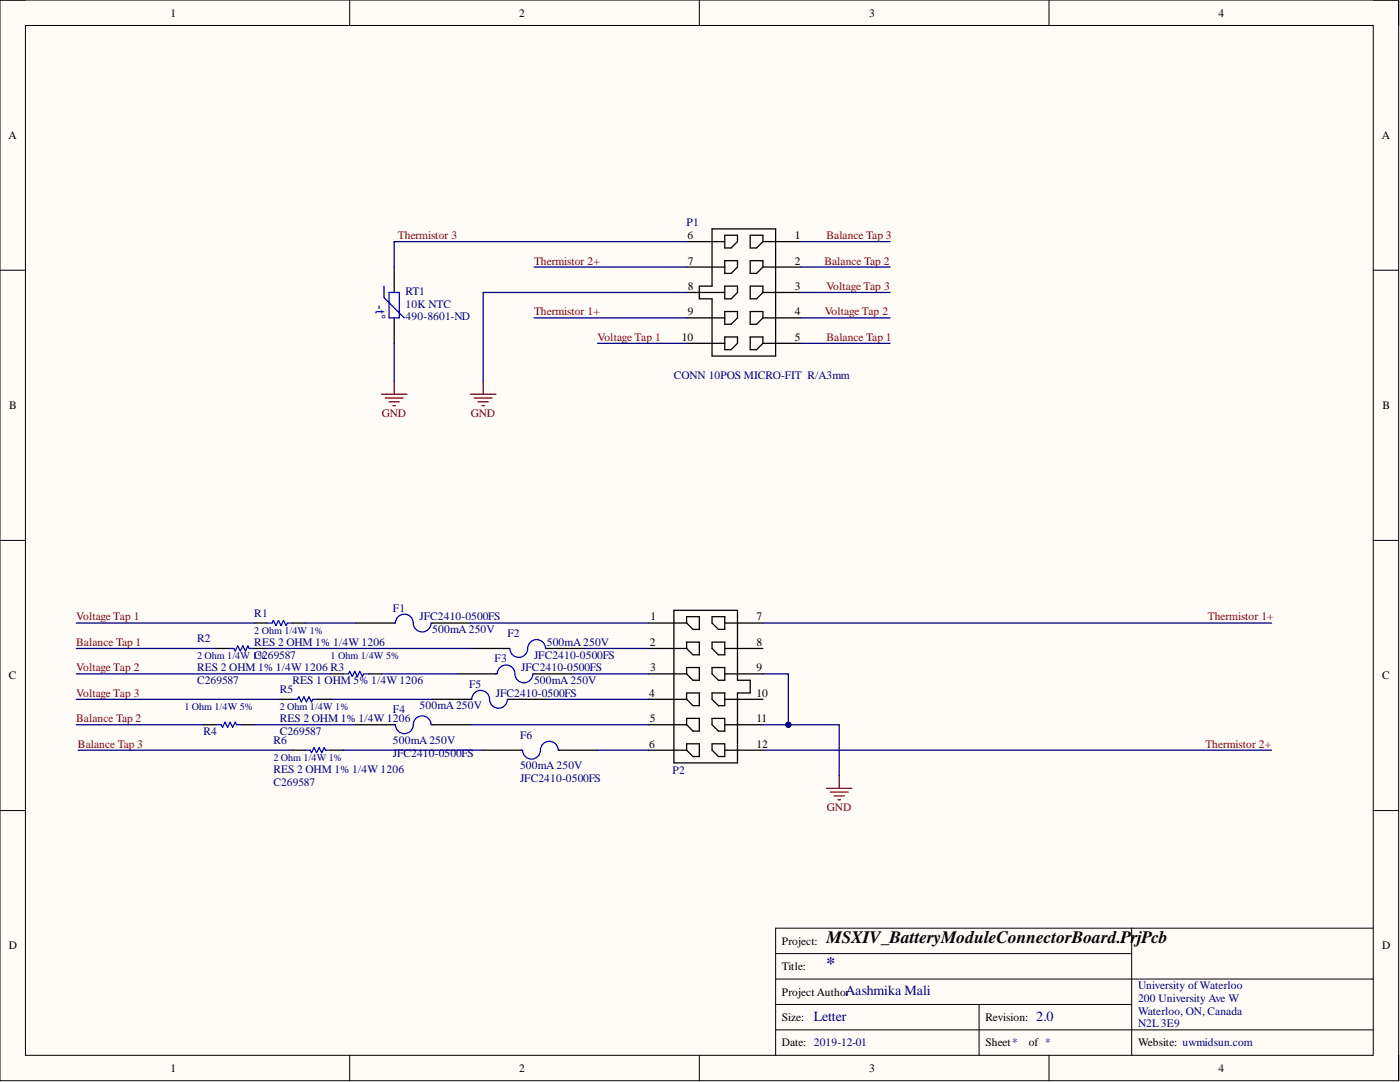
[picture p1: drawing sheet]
<svg xmlns="http://www.w3.org/2000/svg" width="279mm" height="216mm" viewBox="0 0 279 216" stroke-linecap="round" stroke-linejoin="round" font-family="sans-serif">
<defs><g id="words">
<text font-size="3.5" x="164.9" y="188.3">MSXIV_BatteryModuleConnectorBoard.PrjPcb</text>
<text font-size="3.5" fill="#000080" x="164.9" y="193.3">*</text>
<g font-size="2.8" fill="#000080">
<text x="162.4" y="203.6">Letter</text>
<text x="168.8" y="198.6">Aashmika Mali</text>
<text x="206.8" y="203.6">2.0</text>
</g>
<text font-size="2.7" fill="#00f" x="74.9" y="60.9" transform="rotate(90 74.9 60.9)">-t°</text>
<g font-size="2.3">
<text x="34" y="3.3">1</text>
<text x="103.6" y="3.3">2</text>
<text x="173.5" y="3.3">3</text>
<text x="243.2" y="3.3">4</text>
<text x="1.7" y="27.7">A</text>
<text x="275.8" y="27.7">A</text>
<text x="137.2" y="47.7">6</text>
<text x="158.6" y="47.7">1</text>
<text x="137.3" y="52.8">7</text>
<text x="158.6" y="52.8">2</text>
<text x="137.3" y="57.9">8</text>
<text x="158.6" y="57.9">3</text>
<text x="137.3" y="62.9">9</text>
<text x="158.6" y="62.9">4</text>
<text x="136.1" y="68">10</text>
<text x="158.6" y="68">5</text>
<text x="1.9" y="81.6">B</text>
<text x="275.9" y="81.6">B</text>
<text x="129.8" y="123.8">1</text>
<text x="151" y="123.8">7</text>
<text x="129.7" y="128.9">2</text>
<text x="151" y="128.9">8</text>
<text x="1.8" y="135.6">C</text>
<text x="129.8" y="134">3</text>
<text x="151" y="134">9</text>
<text x="275.8" y="135.6">C</text>
<text x="129.6" y="139">4</text>
<text x="151" y="139">10</text>
<text x="129.6" y="149.2">6</text>
<text x="129.7" y="144.1">5</text>
<text x="151" y="144.1">11</text>
<text x="151" y="149.2">12</text>
<text x="1.8" y="189.4">D</text>
<text x="156.1" y="188.5">Project:</text>
<text x="275.8" y="189.4">D</text>
<text x="156.1" y="193.6">Title:</text>
<text x="156.1" y="203.7">Size:</text>
<text x="156.1" y="198.7">Project Author</text>
<text x="196.7" y="203.7">Revision:</text>
<text x="156.1" y="208.8">Date: 2019-12-01</text>
<text x="196.7" y="208.8">Sheet*</text>
<text x="205.3" y="208.8">of *</text>
<text x="227.1" y="208.8">Website: uwmidsun.com</text>
<text x="34" y="213.9">1</text>
<text x="103.6" y="213.9">2</text>
<text x="173.5" y="213.9">3</text>
<text x="243.2" y="213.9">4</text>
</g>
<g font-size="2.3" fill="#800000">
<text x="79.4" y="47.7">Thermistor 3</text>
<text x="164.9" y="47.7">Balance Tap 3</text>
<text x="106.6" y="52.8">Thermistor 2+</text>
<text x="164.5" y="52.8">Balance Tap 2</text>
<text x="164.9" y="57.9">Voltage Tap 3</text>
<text x="106.6" y="62.9">Thermistor 1+</text>
<text x="164.6" y="62.9">Voltage Tap 2</text>
<text x="119.3" y="68">Voltage Tap 1</text>
<text x="164.9" y="68">Balance Tap 1</text>
<text x="76.2" y="83.2">GND</text>
<text x="94" y="83.2">GND</text>
<text x="15.2" y="123.8">Voltage Tap 1</text>
<text x="241.1" y="123.8">Thermistor 1+</text>
<text x="15.2" y="128.9">Balance Tap 1</text>
<text x="15.2" y="134">Voltage Tap 2</text>
<text x="15.2" y="139">Voltage Tap 3</text>
<text x="15.2" y="144.1">Balance Tap 2</text>
<text x="15.6" y="149.2">Balance Tap 3</text>
<text x="240.6" y="149.2">Thermistor 2+</text>
<text x="165" y="161.9">GND</text>
</g>
<g font-size="2.3" fill="#000080">
<text x="137" y="45.2">P1</text>
<text x="80.9" y="58.9">RT1</text>
<text x="80.9" y="63.9">490-8601-ND</text>
<text x="80.9" y="61.4">10K NTC</text>
<text x="134.5" y="75.6">CONN 10POS MICRO-FIT R/A3mm</text>
<text x="50.8" y="123.1">R1</text>
<text x="78.4" y="122">F1</text>
<text x="83.7" y="123.8">JFC2410-0500FS</text>
<text x="39.3" y="128.1">R2</text>
<text x="50.8" y="131.4">C269587</text>
<text x="50.8" y="128.9">RES 2 OHM 1% 1/4W 1206</text>
<text x="86.3" y="126.3">500mA250V</text>
<text x="101.3" y="127.1">F2</text>
<text x="106.6" y="131.4">JFC2410-0500FS</text>
<text x="109.1" y="128.9">500mA250V</text>
<text x="39.3" y="136.5">C269587</text>
<text x="39.3" y="134">RES 2 OHM 1% 1/4W 1206 R3</text>
<text x="58.4" y="136.5">RES 1 OHM 5% 1/4W 1206</text>
<text x="93.6" y="137.3">F5</text>
<text x="98.7" y="132.2">F3</text>
<text x="104" y="134">JFC2410-0500FS</text>
<text x="106.6" y="136.5">500mA250V</text>
<text x="55.8" y="138.3">R5</text>
<text x="78.4" y="142.3">F4</text>
<text x="83.7" y="141.6">500mA250V</text>
<text x="99" y="139">JFC2410-0500FS</text>
<text x="40.6" y="146.6">R4</text>
<text x="54.6" y="148.4">R6</text>
<text x="55.8" y="146.6">C269587</text>
<text x="55.8" y="144.1">RES 2 OHM 1% 1/4W 1206</text>
<text x="78.4" y="148.4">500mA250V</text>
<text x="103.8" y="147.4">F6</text>
<text x="54.6" y="154.3">RES 2 OHM 1% 1/4W 1206</text>
<text x="78.4" y="151">JFC2410-0500FS</text>
<text x="103.8" y="153.5">500mA250V</text>
<text x="134.2" y="154.5">P2</text>
<text x="54.6" y="156.8">C269587</text>
<text x="103.8" y="156">JFC2410-0500FS</text>
<text x="227.1" y="197.4">University ofWaterloo</text>
<text x="227.1" y="199.9">200 University Ave W</text>
<text x="227.1" y="202.5">Waterloo, ON, Canada</text>
<text x="227.1" y="205">N2L3E9</text>
</g>
<g font-size="2" fill="#000080">
<text x="39.3" y="131.5">2 Ohm 1/4W 1%</text>
<text x="50.8" y="126.4">2 Ohm 1/4W 1%</text>
<text x="66" y="131.5">1 Ohm 1/4W 5%</text>
<text x="36.8" y="141.7">1 Ohm 1/4W 5%</text>
<text x="55.8" y="141.7">2 Ohm 1/4W 1%</text>
<text x="54.6" y="151.8">2 Ohm 1/4W 1%</text>
</g>
</g></defs>
<path d="M0 0h279.1v215.7h-279.1z" fill-rule="evenodd" fill="#fffcf8"/>
<path d="M0 0h279.1v215.7h-279.1z" fill="none" stroke="#000" stroke-width=".2"/>
<path d="M5.1 5.1h269v205.5h-269z" fill-rule="evenodd" fill="#fffcf8"/>
<g fill="none" stroke="#000" stroke-width=".2">
<path d="M0 0h5.1M5.1 5.1h269v205.5h-269zM69.8 0v5.1M139.6 0v5.1M209.4 0v5.1M274.1 0h5v5.1M0 53.9h5.1M274.1 53.9h5M0 107.8h5.1M274.1 107.8h5M0 161.7h5.1M274.1 161.7h5"/>
<path d="M154.8 195.4h119.3M154.8 190.3h71M225.8 185.2v25.4M274.1 185.2h-119.3v25.4M69.8 210.6v5.1M139.6 210.6v5.1M154.8 200.4h71M154.8 205.5h119.3M195.4 200.4v10.2M209.4 210.6v5.1M279.1 210.6v5.1"/>
</g>
<g fill="none" stroke="#800000" stroke-width=".25">
<path d="M76.1 78.7h5.1M76.9 79.4h3.5M78.7 76.1v2.6M93.9 78.7h5.1M94.7 79.4h3.5M96.4 76.1v2.6M77.7 80.2h2M78.4 80.9h.5M95.4 80.2h2M96.2 80.9h.5M164.9 157.3h5.1M165.7 158.1h3.6"/>
<path d="M166.5 158.8h2M167.2 159.6h.5M167.5 154.8v2.5"/>
</g>
<g fill="none" stroke="#00f" stroke-width=".25">
<path d="M76.6 57.1v2.3l4.1 4M77.7 58.4h2v5h-2zM45.7 129.4h1l.2 .5 .6-1 .5 1 .5-1 .5 1 .5-1 .2 .5h1.1M53.3 124.3h1l.3-.5 .5 1 .5-1 .5 1 .5-1 .5 1 .2-.5h1.1M58.4 139.5h1l.2-.5 .5 1 .5-1 .6 1 .5-1 .5 1 .2-.5h1M68.5 134.5h1l.3-.5 .5 1 .5-1 .5 1 .5-1 .5 1 .3-.5h1M78.7 124.3h.2M78.9 124.3a1.77 1.77 0 0 1 1.8-1.8 1.77 1.77 0 0 1 1.8 1.8M86 124.4a1.78 1.78 0 0 1-1.7 1.7 1.78 1.78 0 0 1-1.8-1.7M86 124.3h.3M93.9 139.5h.2M94.2 139.5a1.77 1.77 0 0 1 1.8-1.7 1.77 1.77 0 0 1 1.7 1.7"/>
<path d="M99 134.5h.2M99.2 134.4a1.77 1.77 0 0 1 1.8-1.7 1.77 1.77 0 0 1 1.8 1.8M101.3 139.6a1.78 1.78 0 0 1-1.8 1.7 1.78 1.78 0 0 1-1.8-1.7M101.3 139.5h.2M101.5 129.4h.3M101.8 129.5a1.78 1.78 0 0 0 1.7 1.7 1.78 1.78 0 0 0 1.8-1.7M106.3 134.5a1.78 1.78 0 0 1-1.7 1.7 1.78 1.78 0 0 1-1.8-1.6M106.3 134.5h.3M108.9 129.3a1.78 1.78 0 0 0-1.8-1.7 1.78 1.78 0 0 0-1.8 1.8M108.9 129.4h.2M43.1 144.6h1.1l.2 .5 .5-1 .5 1 .5-1 .5 1 .5-1 .3 .5h1M60.9 149.7h1l.3 .5 .5-1 .5 1 .5-1 .5 1 .5-1 .3 .5h1"/>
<path d="M78.7 144.6h.2M78.9 144.7a1.78 1.78 0 0 0 1.8 1.7 1.78 1.78 0 0 0 1.8-1.7M86 144.6a1.78 1.78 0 0 0-1.8-1.8 1.78 1.78 0 0 0-1.7 1.8M86 144.6h.3M104 149.7h.3M104.3 149.7a1.78 1.78 0 0 0 1.8 1.8 1.78 1.78 0 0 0 1.7-1.7M111.4 149.6a1.78 1.78 0 0 0-1.8-1.7 1.78 1.78 0 0 0-1.8 1.8M111.4 149.7h.3"/>
</g>
<g fill="none" stroke="#000" stroke-width=".25">
<path d="M78.7 53.3v5.1M137 48.2h7.6M137 53.3h7.6M137 58.4h7.6M142.1 45.7h12.7v25.3h-12.7v-11.4h-2.5v-2.5h2.5zM144.6 57.1h2.6v1.3l-1.3 1.2h-1.3zM144.6 46.9h2.6v1.3l-1.3 1.3h-1.3zM144.6 52h2.6v1.3l-1.3 1.3h-1.3zM149.7 57.1h2.6v1.3l-1.3 1.2h-1.3zM149.7 46.9h2.6v1.3l-1.3 1.3h-1.3zM149.7 52h2.6v1.3l-1.3 1.3h-1.3zM152.3 48.2h7.6"/>
<path d="M152.3 53.3h7.6M152.3 58.4h7.6M78.7 63.4v5.1M137 63.4h7.6M137 68.5h7.6M144.6 62.2h2.6v1.2l-1.3 1.3h-1.3zM144.6 67.2h2.6v1.3l-1.3 1.3h-1.3zM149.7 62.2h2.6v1.2l-1.3 1.3h-1.3zM149.7 67.2h2.6v1.3l-1.3 1.3h-1.3zM152.3 63.4h7.6M152.3 68.5h7.6M43.1 129.4h2.6"/>
<path d="M50.8 124.3h2.5M50.8 129.4h2.5M55.8 139.5h2.6M58.4 124.3h2.5M63.4 139.5h2.6M66 134.5h2.5M71.1 124.3h7.6M73.6 134.5h2.5M86.3 139.5h7.6M86.3 124.3h7.6M91.4 134.5h7.6M93.9 129.4h7.6"/>
<path d="M101.5 139.5h7.6M106.6 134.5h7.6M109.1 129.4h7.6M129.4 139.5h7.6M129.4 134.5h7.6M129.4 124.3h7.6M129.4 129.4h7.6M134.5 121.8h12.7v13.9h2.5v2.6h-2.5v13.9h-12.7zM137 123.1h2.6v2.5h-1.3l-1.3-1.3zM137 128.1h2.6v2.6h-1.3l-1.3-1.3zM137 133.2h2.6v2.5h-1.3l-1.3-1.2zM137 138.3h2.6v2.5h-1.3l-1.3-1.3z"/>
<path d="M142.1 123.1h2.5v2.5h-1.2l-1.3-1.3zM142.1 128.1h2.5v2.6h-1.2l-1.3-1.3zM142.1 133.2h2.5v2.5h-1.2l-1.3-1.2zM142.1 138.3h2.5v2.5h-1.2l-1.3-1.3zM144.6 139.5h7.7M144.6 134.5h7.7M144.6 124.3h7.7M144.6 129.4h7.7M40.6 144.6h2.5M48.2 144.6h2.6M58.4 149.7h2.5M66 149.7h2.5"/>
<path d="M71.1 144.6h7.6M86.3 144.6h7.6M96.4 149.7h7.6M111.7 149.7h7.6M129.4 149.7h7.6M129.4 144.6h7.6M137 143.3h2.6v2.6h-1.3l-1.3-1.3zM137 148.4h2.6v2.6h-1.3l-1.3-1.3zM142.1 143.3h2.5v2.6h-1.2l-1.3-1.3zM142.1 148.4h2.5v2.6h-1.2l-1.3-1.3zM144.6 149.7h7.7M144.6 144.6h7.7"/>
</g>
<g fill="none" stroke="#000080" stroke-width=".25">
<path d="M106.6 53.3h30.4M137 48.2h-58.3v5.1M137 58.4h-40.6v17.7M78.7 68.5v7.6M106.6 63.4h30.4M119.3 68.5h17.7M15.2 139.5h40.6M15.2 134.5h50.8M15.2 129.4h27.9M15.2 124.3h35.6M53.3 129.4h40.6M60.9 124.3h10.2"/>
<path d="M66 139.5h20.3M76.1 134.5h15.3M93.9 124.3h35.5M109.1 139.5h20.3M114.2 134.5h15.2M116.7 129.4h12.7M15.2 144.6h25.4M15.6 149.7h42.8M50.8 144.6h20.3M68.5 149.7h27.9M93.9 144.6h35.5M119.3 149.7h10.1"/>
<path d="M152.3 144.6h15.2v10.2M152.3 149.7h101.5"/>
</g>
<circle cx="157.3" cy="144.6" r=".51" fill="#000080"/>
<circle cx="157.3" cy="144.6" r=".51" fill="none" stroke="#000080" stroke-width=".2"/>
<path d="M152.3 134.5h5v10.1" fill="none" stroke="#000080" stroke-width=".25"/>
<circle cx="157.3" cy="144.6" r=".51" fill="#000080"/>
<circle cx="157.3" cy="144.6" r=".51" fill="none" stroke="#000080" stroke-width=".2"/>
<path d="M159.9 58.4h17.7M159.9 53.3h17.7M159.9 48.2h17.7M159.9 68.5h17.7M159.9 63.4h17.7M152.3 124.3h101.5" fill="none" stroke="#000080" stroke-width=".25"/>
<use href="#words"/>
</svg>
